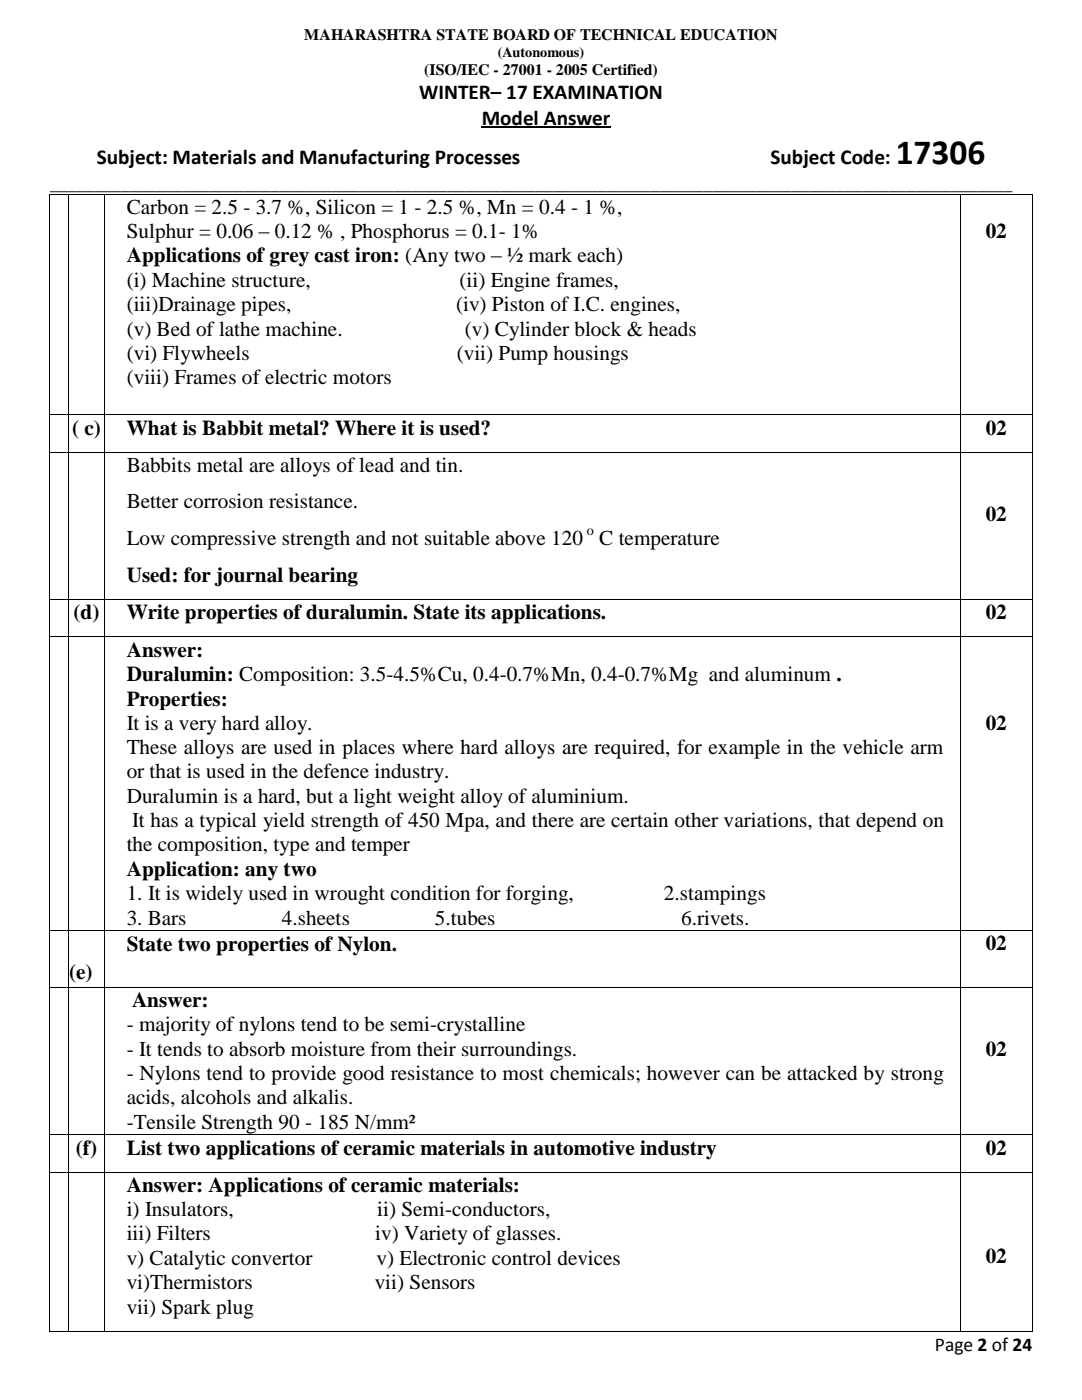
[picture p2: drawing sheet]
<svg xmlns="http://www.w3.org/2000/svg" width="216mm" height="279mm" viewBox="0 0 216 279" stroke-linecap="round" stroke-linejoin="round" font-family="sans-serif">
<defs><g id="words">
<text font-size="7.1" x="178.7" y="32.7">17306</text>
<g font-size="4.2">
<text x="83.6" y="19.7">WINTER– 17 EXAMINATION</text>
<text x="96.1" y="24.8">Model Answer</text>
<text x="19.3" y="32.7">Subject: Materials and Manufacturing Processes</text>
<text x="153.7" y="32.7">Subject Code:</text>
<text x="25.3" y="42.6">Carbon = 2.5 - 3.7 %, Silicon = 1 - 2.5 %, Mn = 0.4 - 1 %,</text>
<text x="25.3" y="47.5">Sulphur = 0.06 – 0.12 % , Phosphorus = 0.1- 1%</text>
<text x="196.7" y="47.6">02</text>
<text x="25.3" y="52.4">Applications of grey cast iron: (Any two – ½ mark each)</text>
<text x="25.3" y="57.2">(i) Machine structure,</text>
<text x="91.7" y="57.2">(ii) Engine frames,</text>
<text x="25.3" y="62.1">(iii)Drainage pipes,</text>
<text x="91" y="62.1">(iv) Piston of I.C. engines,</text>
<text x="25.3" y="67">(v) Bed of lathe machine.</text>
<text x="25.3" y="71.8">(vi) Flywheels</text>
<text x="91.1" y="71.8">(vii) Pump housings</text>
<text x="92.8" y="67">(v) Cylinder block &amp; heads</text>
<text x="25.3" y="76.7">(viii) Frames of electric motors</text>
<text x="14.4" y="86.8">( c)</text>
<text x="25.3" y="86.8">What is Babbit metal? Where it is used?</text>
<text x="196.7" y="86.7">02</text>
<text x="25.3" y="94.2">Babbits metal are alloys of lead and tin.</text>
<text x="25.3" y="101.4">Better corrosion resistance.</text>
<text x="196.7" y="103.9">02</text>
<text x="25.3" y="108.8">Low compressive strength and not suitable above 120</text>
<text x="119.6" y="108.8">C temperature</text>
<text x="25.3" y="116.1">Used: for journal bearing</text>
<text x="14.7" y="123.6">(d)</text>
<text x="25.3" y="123.6">Write properties of duralumin. State its applications.</text>
<text x="196.7" y="123.6">02</text>
<text x="25.3" y="131.1">Answer:</text>
<text x="25.3" y="135.9">Duralumin: Composition: 3.5-4.5%Cu, 0.4-0.7%Mn, 0.4-0.7%Mg and aluminum .</text>
<text x="25.3" y="140.8">Properties:</text>
<text x="25.3" y="145.6">It is a very hard alloy.</text>
<text x="196.7" y="145.7">02</text>
<text x="25.3" y="150.5">These alloys are used in places where hard alloys are required, for example in the vehicle arm</text>
<text x="25.3" y="155.3">or that is used in the defence industry.</text>
<text x="25.3" y="160.2">Duralumin is a hard, but a light weight alloy of aluminium.</text>
<text x="26.4" y="165.1">It has a typical yield strength of 450 Mpa, and there are certain other variations, that depend on</text>
<text x="25.3" y="169.9">the composition, type and temper</text>
<text x="25.3" y="174.9">Application: any two</text>
<text x="25.3" y="179.6">1. It is widely used in wrought condition for forging,</text>
<text x="132.5" y="179.6">2.stampings</text>
<text x="25.3" y="184.5">3. Bars</text>
<text x="56.3" y="184.5">4.sheets</text>
<text x="86.8" y="184.5">5.tubes</text>
<text x="135.9" y="184.5">6.rivets.</text>
<text x="25.3" y="189.7">State two properties of Nylon.</text>
<text x="196.7" y="189.7">02</text>
<text x="13.8" y="195.3">(e)</text>
<text x="26.3" y="201">Answer:</text>
<text x="25.3" y="205.8">- majority of nylons tend to be semi-crystalline</text>
<text x="25.3" y="210.7">- It tends to absorb moisture from their surroundings.</text>
<text x="25.3" y="215.6">- Nylons tend to provide good resistance to most chemicals; however can be attacked by strong</text>
<text x="196.7" y="210.8">02</text>
<text x="25.3" y="220.4">acids, alcohols and alkalis.</text>
<text x="25.3" y="225.3">-Tensile Strength 90 - 185 N/mm²</text>
<text x="15.2" y="230.5">(f)</text>
<text x="25.3" y="230.5">List two applications of ceramic materials in automotive industry</text>
<text x="196.7" y="230.4">02</text>
<text x="25.3" y="237.9">Answer: Applications of ceramic materials:</text>
<text x="25.3" y="242.7">i) Insulators,</text>
<text x="75.3" y="242.7">ii) Semi-conductors,</text>
<text x="25.3" y="247.6">iii) Filters</text>
<text x="74.9" y="247.6">iv) Variety of glasses.</text>
<text x="196.7" y="252">02</text>
<text x="25.3" y="252.4">v) Catalytic convertor</text>
<text x="25.3" y="257.3">vi)Thermistors</text>
<text x="74.8" y="257.3">vii) Sensors</text>
<text x="75.1" y="252.4">v) Electronic control devices</text>
<text x="25.3" y="262.2">vii) Spark plug</text>
</g>
<text font-size="3.9" x="186.6" y="269.7">Page 2 of 24</text>
<text font-size="3.5" x="10" y="37.9">_____________________________________________________________________________________________________________</text>
<g font-size="3.2">
<text x="60.7" y="8">MAHARASHTRA STATE BOARD OF TECHNICAL EDUCATION</text>
<text x="84.6" y="14.9">(ISO/IEC - 27001 - 2005 Certified)</text>
</g>
<g font-size="2.8">
<text x="99.3" y="11.3">(Autonomous)</text>
<text x="117.1" y="106.8">o</text>
</g>
</g></defs>
<path d="M96.1 25.4h25.8" fill="none" stroke="#000" stroke-width=".38"/>
<g fill="#000">
<path d="M9.8 38.7h.2v.1h-.2z" fill-rule="evenodd"/>
<path d="M9.8 38.7h.2v.1h-.2z" fill-rule="evenodd"/>
<path d="M13.6 38.7h.2v.1h-.2z" fill-rule="evenodd"/>
<path d="M20.8 38.7h.1v.1h-.1z" fill-rule="evenodd"/>
<path d="M191.6 38.7h.1v.1h-.1z" fill-rule="evenodd"/>
<path d="M206 38.7h.1v.1h-.1z" fill-rule="evenodd"/>
<path d="M206 38.7h.1v.1h-.1z" fill-rule="evenodd"/>
<path d="M9.8 82.6h.2v.2h-.2z" fill-rule="evenodd"/>
<path d="M9.8 90.1h.2v.2h-.2z" fill-rule="evenodd"/>
<path d="M13.6 82.6h.2v.2h-.2z" fill-rule="evenodd"/>
<path d="M13.6 90.1h.2v.2h-.2z" fill-rule="evenodd"/>
<path d="M20.8 82.6h.1v.2h-.1z" fill-rule="evenodd"/>
<path d="M20.8 90.1h.1v.2h-.1z" fill-rule="evenodd"/>
<path d="M191.6 82.6h.1v.2h-.1z" fill-rule="evenodd"/>
<path d="M191.6 90.1h.1v.2h-.1z" fill-rule="evenodd"/>
<path d="M206 82.6h.1v.2h-.1z" fill-rule="evenodd"/>
<path d="M206 90.1h.1v.2h-.1z" fill-rule="evenodd"/>
<path d="M9.8 119.5h.2v.2h-.2z" fill-rule="evenodd"/>
<path d="M13.6 119.5h.2v.2h-.2z" fill-rule="evenodd"/>
<path d="M20.8 119.5h.1v.2h-.1z" fill-rule="evenodd"/>
<path d="M191.6 119.5h.1v.2h-.1z" fill-rule="evenodd"/>
<path d="M206 119.5h.1v.2h-.1z" fill-rule="evenodd"/>
</g>
<g fill="none" stroke="#000" stroke-width=".2">
<path d="M9.9 38.8v43.8M10 38.7h3.6M13.7 38.8v43.8M13.8 38.7h7M20.8 38.8v43.8M20.9 38.7h170.7M191.6 38.8v43.8M191.7 38.7h14.3M206 38.8v43.8M9.9 82.8v7.3M9.9 90.3v29.2M10 82.7h3.6"/>
<path d="M10 90.2h3.6M13.7 82.8v7.3M13.7 90.3v29.2M13.8 82.7h7M13.8 90.2h7M20.8 82.8v7.3M20.8 90.3v29.2M20.9 82.7h170.7M20.9 90.2h170.7M191.6 82.8v7.3M191.6 90.3v29.2M191.7 82.7h14.3"/>
<path d="M191.7 90.2h14.3M206 82.8v7.3M206 90.3v29.2M9.9 119.7v7.3M10 119.6h3.6M13.7 119.7v7.3M13.8 119.6h7M20.8 119.7v7.3M20.9 119.6h170.7M191.6 119.7v7.3M191.7 119.6h14.3M206 119.7v7.3"/>
</g>
<g fill="#fff">
<path d="M24.8 136.9h164.1v4.9h-164.1z" fill-rule="evenodd"/>
<path d="M24.8 141.8h164.1v4.9h-164.1z" fill-rule="evenodd"/>
<path d="M24.8 146.7h164.1v4.8h-164.1z" fill-rule="evenodd"/>
<path d="M24.8 151.5h164.1v4.9h-164.1z" fill-rule="evenodd"/>
<path d="M24.8 156.4h164.1v4.9h-164.1z" fill-rule="evenodd"/>
<path d="M24.8 161.3h164.1v4.8h-164.1z" fill-rule="evenodd"/>
<path d="M24.8 166.1h164.1v4.9h-164.1z" fill-rule="evenodd"/>
</g>
<g fill="#000">
<path d="M9.8 127h.2v.1h-.2z" fill-rule="evenodd"/>
<path d="M13.6 127h.2v.1h-.2z" fill-rule="evenodd"/>
<path d="M20.8 127h.1v.1h-.1z" fill-rule="evenodd"/>
<path d="M191.6 127h.1v.1h-.1z" fill-rule="evenodd"/>
<path d="M206 127h.1v.1h-.1z" fill-rule="evenodd"/>
<path d="M9.8 185.6h.2v.1h-.2z" fill-rule="evenodd"/>
<path d="M13.6 185.6h.2v.1h-.2z" fill-rule="evenodd"/>
<path d="M20.8 185.6h.1v.1h-.1z" fill-rule="evenodd"/>
<path d="M191.6 185.6h.1v.1h-.1z" fill-rule="evenodd"/>
<path d="M206 185.6h.1v.1h-.1z" fill-rule="evenodd"/>
</g>
<g fill="none" stroke="#000" stroke-width=".2">
<path d="M9.9 127.1v58.5M10 127.1h3.6M13.7 127.1v58.5M13.8 127.1h7M20.8 127.1v58.5M20.9 127.1h170.7M191.6 127.1v58.5M191.7 127.1h14.3M206 127.1v58.5M9.9 185.7v11.3M10 185.7h3.6M13.7 185.7v11.3"/>
<path d="M13.8 185.7h7M20.8 185.7v11.3M20.9 185.7h170.7M191.6 185.7v11.3M191.7 185.7h14.3M206 185.7v11.3"/>
</g>
<g fill="#fff">
<path d="M24.8 202h164.1v4.9h-164.1z" fill-rule="evenodd"/>
<path d="M24.8 206.9h164.1v4.8h-164.1z" fill-rule="evenodd"/>
<path d="M24.8 211.7h164.1v4.9h-164.1z" fill-rule="evenodd"/>
<path d="M24.8 216.6h164.1v4.9h-164.1z" fill-rule="evenodd"/>
<path d="M24.8 221.5h164.1v4.8h-164.1z" fill-rule="evenodd"/>
</g>
<g fill="#000">
<path d="M9.8 197h.2v.1h-.2z" fill-rule="evenodd"/>
<path d="M13.6 197h.2v.1h-.2z" fill-rule="evenodd"/>
<path d="M20.8 197h.1v.1h-.1z" fill-rule="evenodd"/>
<path d="M191.6 197h.1v.1h-.1z" fill-rule="evenodd"/>
<path d="M206 197h.1v.1h-.1z" fill-rule="evenodd"/>
<path d="M9.8 226.3h.2v.2h-.2z" fill-rule="evenodd"/>
<path d="M9.8 233.8h.2v.2h-.2z" fill-rule="evenodd"/>
<path d="M13.6 226.3h.2v.2h-.2z" fill-rule="evenodd"/>
<path d="M13.6 233.8h.2v.2h-.2z" fill-rule="evenodd"/>
<path d="M20.8 226.3h.1v.2h-.1z" fill-rule="evenodd"/>
<path d="M20.8 233.8h.1v.2h-.1z" fill-rule="evenodd"/>
<path d="M191.6 226.3h.1v.2h-.1z" fill-rule="evenodd"/>
<path d="M191.6 233.8h.1v.2h-.1z" fill-rule="evenodd"/>
<path d="M206 226.3h.1v.2h-.1z" fill-rule="evenodd"/>
<path d="M206 233.8h.1v.2h-.1z" fill-rule="evenodd"/>
<path d="M9.8 265.7h.2v.2h-.2z" fill-rule="evenodd"/>
<path d="M9.8 265.7h.2v.2h-.2z" fill-rule="evenodd"/>
<path d="M13.6 265.7h.2v.2h-.2z" fill-rule="evenodd"/>
<path d="M20.8 265.7h.1v.2h-.1z" fill-rule="evenodd"/>
<path d="M191.6 265.7h.1v.2h-.1z" fill-rule="evenodd"/>
<path d="M206 265.7h.1v.2h-.1z" fill-rule="evenodd"/>
<path d="M206 265.7h.1v.2h-.1z" fill-rule="evenodd"/>
</g>
<g fill="none" stroke="#000" stroke-width=".2">
<path d="M9.9 197.1v29.2M10 197.1h3.6M13.7 197.1v29.2M13.8 197.1h7M20.8 197.1v29.2M20.9 197.1h170.7M191.6 197.1v29.2M191.7 197.1h14.3M206 197.1v29.2M9.9 226.5v7.3M9.9 234v31.7M10 226.4h3.6"/>
<path d="M10 233.9h3.6M13.7 226.5v7.3M13.7 234v31.7M13.8 226.4h7M13.8 233.9h7M20.8 226.5v7.3M20.8 234v31.7M20.9 226.4h170.7M20.9 233.9h170.7M191.6 226.5v7.3M191.6 234v31.7M191.7 226.4h14.3"/>
<path d="M191.7 233.9h14.3M206 226.5v7.3M206 234v31.7M10 265.8h3.6M13.8 265.8h7M20.9 265.8h170.7M191.7 265.8h14.3"/>
</g>
<use href="#words"/>
</svg>
